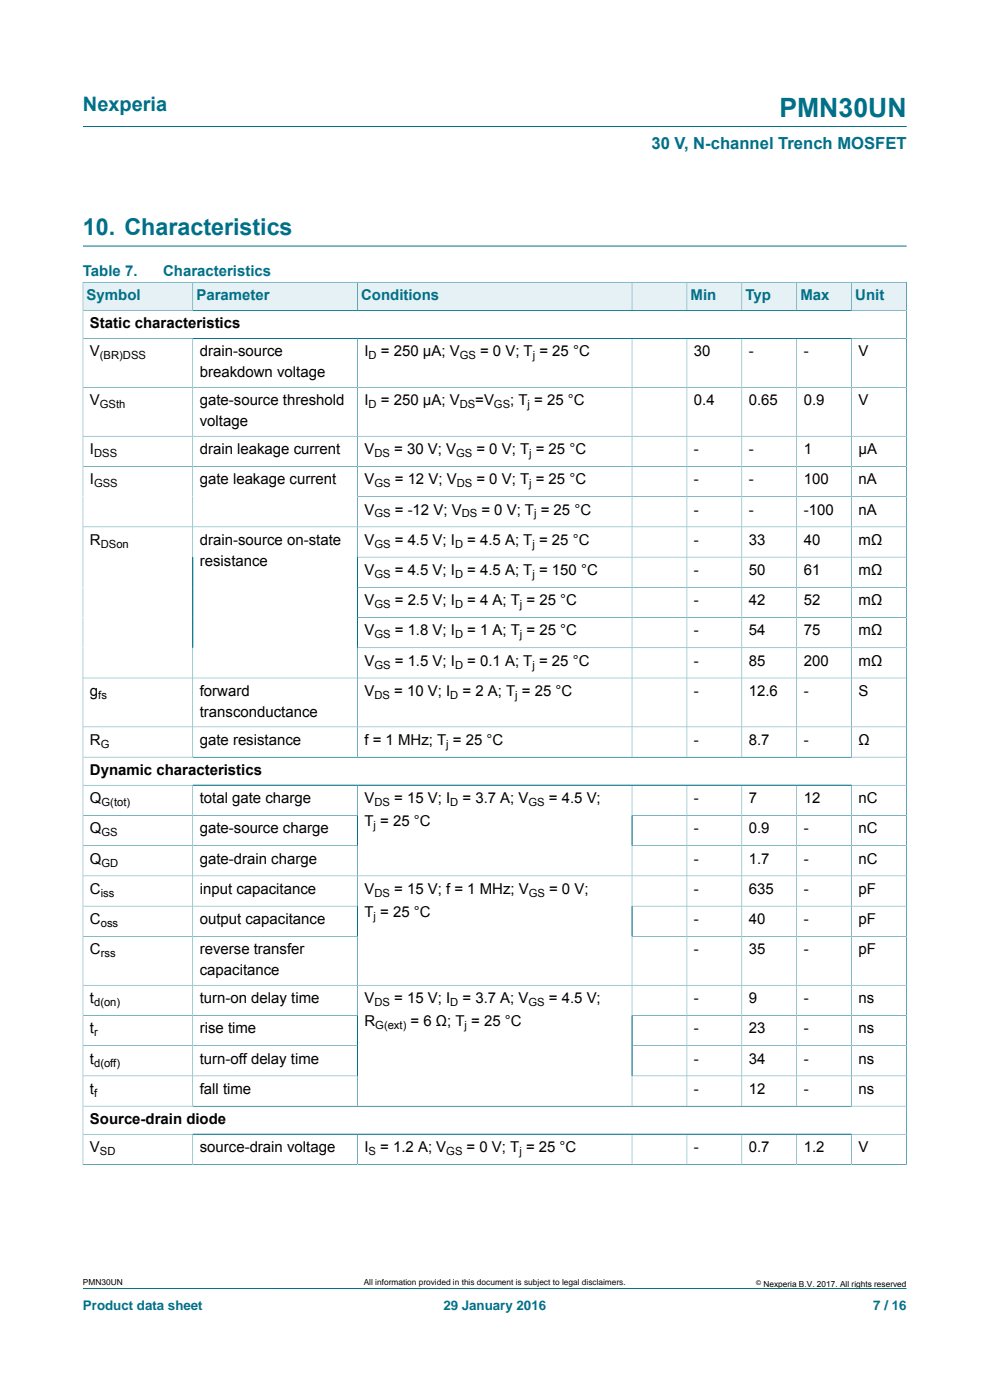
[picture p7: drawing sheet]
<svg xmlns="http://www.w3.org/2000/svg" width="210mm" height="297mm" viewBox="0 0 210 297" stroke-linecap="round" stroke-linejoin="round" font-family="sans-serif">
<defs><g id="words">
<text font-size="5.6" fill="#007088" x="165.3" y="24.8">PMN30UN</text>
<text font-size="4.9" fill="#007088" x="17.6" y="49.8">10. Characteristics</text>
<text font-size="4.2" fill="#007088" x="17.6" y="23.6">Nexperia</text>
<text font-size="3.5" fill="#007088" x="138.2" y="31.7">30 V, N-channel Trench MOSFET</text>
<g font-size="3.2" fill="#007088">
<text x="17.6" y="58.5">Table 7.</text>
<text x="34.6" y="58.5">Characteristics</text>
<text x="18.4" y="63.7">Symbol</text>
<text x="41.7" y="63.7">Parameter</text>
<text x="76.6" y="63.7">Conditions</text>
<text x="146.5" y="63.7">Min</text>
<text x="158.1" y="63.7">Typ</text>
<text x="169.8" y="63.7">Max</text>
<text x="181.4" y="63.7">Unit</text>
</g>
<g font-size="3.2">
<text x="19.1" y="69.6">Static characteristics</text>
<text x="19.1" y="75.6">V</text>
<text x="42.4" y="75.6">drain-source</text>
<text x="77.3" y="75.6">I</text>
<text x="80.8" y="75.6">= 250 µA; V</text>
<text x="101.8" y="75.6">= 0 V; T = 25 °C</text>
<text x="147.2" y="75.6">30</text>
<text x="158.8" y="75.6">-</text>
<text x="170.5" y="75.6">-</text>
<text x="182.1" y="75.6">V</text>
<text x="42.4" y="80">breakdown voltage</text>
<text x="19.1" y="86">V</text>
<text x="42.4" y="86">gate-source threshold</text>
<text x="77.3" y="86">I</text>
<text x="80.8" y="86">= 250 µA; V</text>
<text x="100.8" y="86">=V</text>
<text x="108.2" y="86">; T = 25 °C</text>
<text x="147.2" y="86">0.4</text>
<text x="158.8" y="86">0.65</text>
<text x="170.5" y="86">0.9</text>
<text x="182.1" y="86">V</text>
<text x="42.4" y="90.4">voltage</text>
<text x="19.1" y="96.3">I</text>
<text x="42.4" y="96.3">drain leakage current</text>
<text x="77.3" y="96.3">V</text>
<text x="83.6" y="96.3">= 30 V; V</text>
<text x="101.1" y="96.3">= 0 V; T = 25 °C</text>
<text x="147.2" y="96.3">-</text>
<text x="158.8" y="96.3">-</text>
<text x="170.5" y="96.3">1</text>
<text x="182.1" y="96.3">µA</text>
<text x="19.1" y="102.8">I</text>
<text x="42.4" y="102.8">gate leakage current</text>
<text x="77.3" y="102.8">V</text>
<text x="83.7" y="102.8">= 12 V; V</text>
<text x="101.1" y="102.8">= 0 V; T = 25 °C</text>
<text x="147.2" y="102.8">-</text>
<text x="158.8" y="102.8">-</text>
<text x="170.5" y="102.8">100</text>
<text x="182.1" y="102.8">nA</text>
<text x="77.3" y="109.2">V</text>
<text x="83.7" y="109.2">= -12 V; V</text>
<text x="102.1" y="109.2">= 0 V; T = 25 °C</text>
<text x="147.2" y="109.2">-</text>
<text x="158.8" y="109.2">-</text>
<text x="170.5" y="109.2">-100</text>
<text x="182.1" y="109.2">nA</text>
<text x="19.1" y="115.6">R</text>
<text x="42.4" y="115.6">drain-source on-state</text>
<text x="42.4" y="120">resistance</text>
<text x="77.3" y="115.6">V</text>
<text x="83.7" y="115.6">= 4.5 V; I</text>
<text x="99.1" y="115.6">= 4.5 A; T = 25 °C</text>
<text x="147.2" y="115.6">-</text>
<text x="158.8" y="115.6">33</text>
<text x="170.5" y="115.6">40</text>
<text x="182.1" y="115.6">mΩ</text>
<text x="77.3" y="122">V</text>
<text x="83.7" y="122">= 4.5 V; I</text>
<text x="99.1" y="122">= 4.5 A; T = 150 °C</text>
<text x="147.2" y="122">-</text>
<text x="158.8" y="122">50</text>
<text x="170.5" y="122">61</text>
<text x="182.1" y="122">mΩ</text>
<text x="77.3" y="128.4">V</text>
<text x="83.7" y="128.4">= 2.5 V; I</text>
<text x="99.1" y="128.4">= 4 A; T = 25 °C</text>
<text x="147.2" y="128.4">-</text>
<text x="158.8" y="128.4">42</text>
<text x="170.5" y="128.4">52</text>
<text x="182.1" y="128.4">mΩ</text>
<text x="77.3" y="134.8">V</text>
<text x="83.7" y="134.8">= 1.8 V; I</text>
<text x="99.1" y="134.8">= 1 A; T = 25 °C</text>
<text x="147.2" y="134.8">-</text>
<text x="158.8" y="134.8">54</text>
<text x="170.5" y="134.8">75</text>
<text x="182.1" y="134.8">mΩ</text>
<text x="77.3" y="141.2">V</text>
<text x="83.7" y="141.2">= 1.5 V; I</text>
<text x="99.1" y="141.2">= 0.1 A; T = 25 °C</text>
<text x="147.2" y="141.2">-</text>
<text x="158.8" y="141.2">85</text>
<text x="170.5" y="141.2">200</text>
<text x="182.1" y="141.2">mΩ</text>
<text x="19.1" y="147.6">g</text>
<text x="42.4" y="147.6">forward</text>
<text x="77.3" y="147.6">V</text>
<text x="83.6" y="147.6">= 10 V; I</text>
<text x="98.1" y="147.6">= 2 A; T = 25 °C</text>
<text x="147.2" y="147.6">-</text>
<text x="158.8" y="147.6">12.6</text>
<text x="170.5" y="147.6">-</text>
<text x="182.1" y="147.6">S</text>
<text x="42.4" y="152">transconductance</text>
<text x="19.1" y="158">R</text>
<text x="42.4" y="158">gate resistance</text>
<text x="77.3" y="158">f = 1 MHz; T = 25 °C</text>
<text x="147.2" y="158">-</text>
<text x="158.8" y="158">8.7</text>
<text x="170.5" y="158">-</text>
<text x="182.1" y="158">Ω</text>
<text x="19.1" y="164.4">Dynamic characteristics</text>
<text x="19.1" y="170.4">Q</text>
<text x="42.4" y="170.4">total gate charge</text>
<text x="77.3" y="170.4">V</text>
<text x="83.6" y="170.4">= 15 V; I</text>
<text x="98.1" y="170.4">= 3.7 A; V</text>
<text x="116.4" y="170.4">= 4.5 V;</text>
<text x="147.2" y="170.4">-</text>
<text x="158.8" y="170.4">7</text>
<text x="170.5" y="170.4">12</text>
<text x="182.1" y="170.4">nC</text>
<text x="19.1" y="176.8">Q</text>
<text x="42.4" y="176.8">gate-source charge</text>
<text x="77.3" y="175.2">T = 25 °C</text>
<text x="147.2" y="176.8">-</text>
<text x="158.8" y="176.8">0.9</text>
<text x="170.5" y="176.8">-</text>
<text x="182.1" y="176.8">nC</text>
<text x="19.1" y="183.2">Q</text>
<text x="42.4" y="183.2">gate-drain charge</text>
<text x="147.2" y="183.2">-</text>
<text x="158.8" y="183.2">1.7</text>
<text x="170.5" y="183.2">-</text>
<text x="182.1" y="183.2">nC</text>
<text x="19.1" y="189.6">C</text>
<text x="42.4" y="189.6">input capacitance</text>
<text x="77.3" y="189.6">V</text>
<text x="83.6" y="189.6">= 15 V; f = 1 MHz; V</text>
<text x="116.5" y="189.6">= 0 V;</text>
<text x="147.2" y="189.6">-</text>
<text x="158.8" y="189.6">635</text>
<text x="170.5" y="189.6">-</text>
<text x="182.1" y="189.6">pF</text>
<text x="19.1" y="196">C</text>
<text x="42.4" y="196">output capacitance</text>
<text x="77.3" y="194.5">T = 25 °C</text>
<text x="147.2" y="196">-</text>
<text x="158.8" y="196">40</text>
<text x="170.5" y="196">-</text>
<text x="182.1" y="196">pF</text>
<text x="19.1" y="202.4">C</text>
<text x="42.4" y="202.4">reverse transfer</text>
<text x="147.2" y="202.4">-</text>
<text x="158.8" y="202.4">35</text>
<text x="170.5" y="202.4">-</text>
<text x="182.1" y="202.4">pF</text>
<text x="42.4" y="206.9">capacitance</text>
<text x="19.1" y="212.8">t</text>
<text x="42.4" y="212.8">turn-on delay time</text>
<text x="77.3" y="212.8">V</text>
<text x="83.6" y="212.8">= 15 V; I</text>
<text x="98.1" y="212.8">= 3.7 A; V</text>
<text x="116.4" y="212.8">= 4.5 V;</text>
<text x="147.2" y="212.8">-</text>
<text x="158.8" y="212.8">9</text>
<text x="170.5" y="212.8">-</text>
<text x="182.1" y="212.8">ns</text>
<text x="19.1" y="219.2">t</text>
<text x="42.4" y="219.2">rise time</text>
<text x="77.3" y="217.7">R</text>
<text x="87.1" y="217.7">= 6 Ω; T = 25 °C</text>
<text x="147.2" y="219.2">-</text>
<text x="158.8" y="219.2">23</text>
<text x="170.5" y="219.2">-</text>
<text x="182.1" y="219.2">ns</text>
<text x="19.1" y="225.6">t</text>
<text x="42.4" y="225.6">turn-off delay time</text>
<text x="147.2" y="225.6">-</text>
<text x="158.8" y="225.6">34</text>
<text x="170.5" y="225.6">-</text>
<text x="182.1" y="225.6">ns</text>
<text x="19.1" y="232">t</text>
<text x="42.4" y="232">fall time</text>
<text x="147.2" y="232">-</text>
<text x="158.8" y="232">12</text>
<text x="170.5" y="232">-</text>
<text x="182.1" y="232">ns</text>
<text x="19.1" y="238.5">Source-drain diode</text>
<text x="19.1" y="244.4">V</text>
<text x="42.4" y="244.4">source-drain voltage</text>
<text x="77.3" y="244.4">I</text>
<text x="80.7" y="244.4">= 1.2 A; V</text>
<text x="99" y="244.4">= 0 V; T = 25 °C</text>
<text x="147.2" y="244.4">-</text>
<text x="158.8" y="244.4">0.7</text>
<text x="170.5" y="244.4">1.2</text>
<text x="182.1" y="244.4">V</text>
</g>
<g font-size="2.8" fill="#007088">
<text x="17.6" y="277.9">Product data sheet</text>
<text x="94" y="277.9">29 January 2016</text>
<text x="185.2" y="277.9">7 / 16</text>
</g>
<g font-size="2.4">
<text x="21.2" y="76.2">(BR)DSS</text>
<text x="78.2" y="76.2">D</text>
<text x="97.5" y="76.2">GS</text>
<text x="113" y="76.2">j</text>
<text x="21.2" y="86.6">GSth</text>
<text x="78.2" y="86.6">D</text>
<text x="97.5" y="86.6">DS</text>
<text x="104.8" y="86.6">GS</text>
<text x="111.9" y="86.6">j</text>
<text x="20" y="97">DSS</text>
<text x="79.4" y="97">DS</text>
<text x="96.7" y="97">GS</text>
<text x="112.2" y="97">j</text>
<text x="20" y="103.4">GSS</text>
<text x="79.4" y="103.4">GS</text>
<text x="96.9" y="103.4">DS</text>
<text x="112.2" y="103.4">j</text>
<text x="79.4" y="109.8">GS</text>
<text x="97.9" y="109.8">DS</text>
<text x="113.3" y="109.8">j</text>
<text x="21.4" y="116.2">DSon</text>
<text x="79.4" y="116.2">GS</text>
<text x="96.5" y="116.2">D</text>
<text x="112.9" y="116.2">j</text>
<text x="79.4" y="122.6">GS</text>
<text x="96.5" y="122.6">D</text>
<text x="112.9" y="122.6">j</text>
<text x="79.4" y="129">GS</text>
<text x="96.5" y="129">D</text>
<text x="110.3" y="129">j</text>
<text x="79.4" y="135.4">GS</text>
<text x="96.5" y="135.4">D</text>
<text x="110.3" y="135.4">j</text>
<text x="79.4" y="141.8">GS</text>
<text x="96.5" y="141.8">D</text>
<text x="112.9" y="141.8">j</text>
<text x="20.8" y="148.3">fs</text>
<text x="79.4" y="148.3">DS</text>
<text x="95.5" y="148.3">D</text>
<text x="109.3" y="148.3">j</text>
<text x="21.4" y="158.6">G</text>
<text x="94.7" y="158.6">j</text>
<text x="21.5" y="171">G(tot)</text>
<text x="79.4" y="171">DS</text>
<text x="95.5" y="171">D</text>
<text x="112.1" y="171">GS</text>
<text x="21.5" y="177.4">GS</text>
<text x="79.3" y="175.9">j</text>
<text x="21.5" y="183.8">GD</text>
<text x="21.4" y="190.2">iss</text>
<text x="79.4" y="190.2">DS</text>
<text x="112.2" y="190.2">GS</text>
<text x="21.4" y="196.6">oss</text>
<text x="79.3" y="195.1">j</text>
<text x="21.4" y="203.1">rss</text>
<text x="20" y="213.4">d(on)</text>
<text x="79.4" y="213.4">DS</text>
<text x="95.5" y="213.4">D</text>
<text x="112.1" y="213.4">GS</text>
<text x="20" y="219.8">r</text>
<text x="79.6" y="218.3">G(ext)</text>
<text x="98.5" y="218.3">j</text>
<text x="20" y="226.3">d(off)</text>
<text x="20" y="232.7">f</text>
<text x="21.2" y="245">SD</text>
<text x="78.2" y="245">S</text>
<text x="94.7" y="245">GS</text>
<text x="110.2" y="245">j</text>
</g>
<g font-size="1.8">
<text x="17.6" y="272.7">PMN30UN</text>
<text x="77.2" y="272.7">All information provided in this document is subject to legal disclaimers.</text>
<text x="161.9" y="273">Nexperia B.V. 2017. All rights reserved</text>
</g>
<text font-size="1.4" x="160.4" y="272.6">©</text>
</g></defs>
<path d="M17.6 26.8h174.7M17.6 52.2h174.7M17.6 273.3h174.7" fill="none" stroke="#007088" stroke-width=".21"/>
<path d="M17.7 59.9h23.1v5.9h-23.1z" fill="#e5f1f4"/>
<path d="M17.6 59.8v6h23.3v-5.9h-23.4" fill="none" stroke="#007088" stroke-width=".21"/>
<path d="M41 59.9h34.8v5.9h-34.8z" fill="#e5f1f4"/>
<path d="M40.9 59.9h34.9v5.9h-34.9z" fill="none" stroke="#007088" stroke-width=".21"/>
<path d="M75.9 59.9h58.1v5.9h-58.1z" fill="#e5f1f4"/>
<path d="M75.8 59.9h58.3v5.9h-58.3z" fill="none" stroke="#007088" stroke-width=".21"/>
<path d="M134.1 59.9h11.5v5.9h-11.5z" fill="#e5f1f4"/>
<path d="M134.1 59.9h11.6v5.9h-11.6z" fill="none" stroke="#007088" stroke-width=".21"/>
<path d="M145.8 59.9h11.5v5.9h-11.5z" fill="#e5f1f4"/>
<path d="M145.7 59.9h11.7v5.9h-11.7z" fill="none" stroke="#007088" stroke-width=".21"/>
<path d="M157.4 59.9h11.5v5.9h-11.5z" fill="#e5f1f4"/>
<path d="M157.4 59.9h11.6v5.9h-11.6z" fill="none" stroke="#007088" stroke-width=".21"/>
<path d="M169.1 59.9h11.5v5.9h-11.5z" fill="#e5f1f4"/>
<path d="M169 59.9h11.7v5.9h-11.7z" fill="none" stroke="#007088" stroke-width=".21"/>
<path d="M180.7 59.9h11.5v5.9h-11.5z" fill="#e5f1f4"/>
<g fill="none" stroke="#007088" stroke-width=".21">
<path d="M192.3 59.8v187.3M192.4 59.9h-11.7v5.9M17.6 71.8h174.7M40.9 71.8v88.8M75.8 71.8v88.8M134.1 71.8v88.8M145.7 71.8v88.8M157.4 71.8v88.8M169 71.8v88.8M180.7 71.8v88.8M192.3 65.8h-174.7v181.3M17.6 82.2h174.7"/>
<path d="M17.6 92.5h174.7M17.6 99h174.7M17.6 111.8h174.7M75.8 105.4h116.5M75.8 118.2h116.5M75.8 124.6h116.5M75.8 131h116.5M75.8 137.4h116.5M17.6 143.8h174.7M17.6 154.2h174.7M17.6 160.6h174.7M17.6 166.6h174.7"/>
<path d="M17.6 173h58.2M17.6 179.4h58.2M40.9 166.6v68.1M75.8 166.6v68.1M134.1 166.6v68.1M134.1 173h58.2M134.1 179.4h58.2M145.7 166.6v68.1M157.4 166.6v68.1M169 166.6v68.1M180.7 166.6v68.1M17.6 185.8h174.7"/>
<path d="M17.6 192.2h58.2M17.6 198.6h58.2M134.1 192.2h58.2M134.1 198.6h58.2M17.6 209h174.7M17.6 215.4h58.2M134.1 215.4h58.2M17.6 221.8h58.2M17.6 228.2h58.2M17.6 234.7h174.7M134.1 221.8h58.2M134.1 228.2h58.2"/>
<path d="M17.5 247h174.9M17.6 240.6h174.7M40.9 240.6v6.4M75.8 240.6v6.4M134.1 240.6v6.4M145.7 240.6v6.4M157.4 240.6v6.4M169 240.6v6.4M180.7 240.6v6.4"/>
</g>
<use href="#words"/>
</svg>
